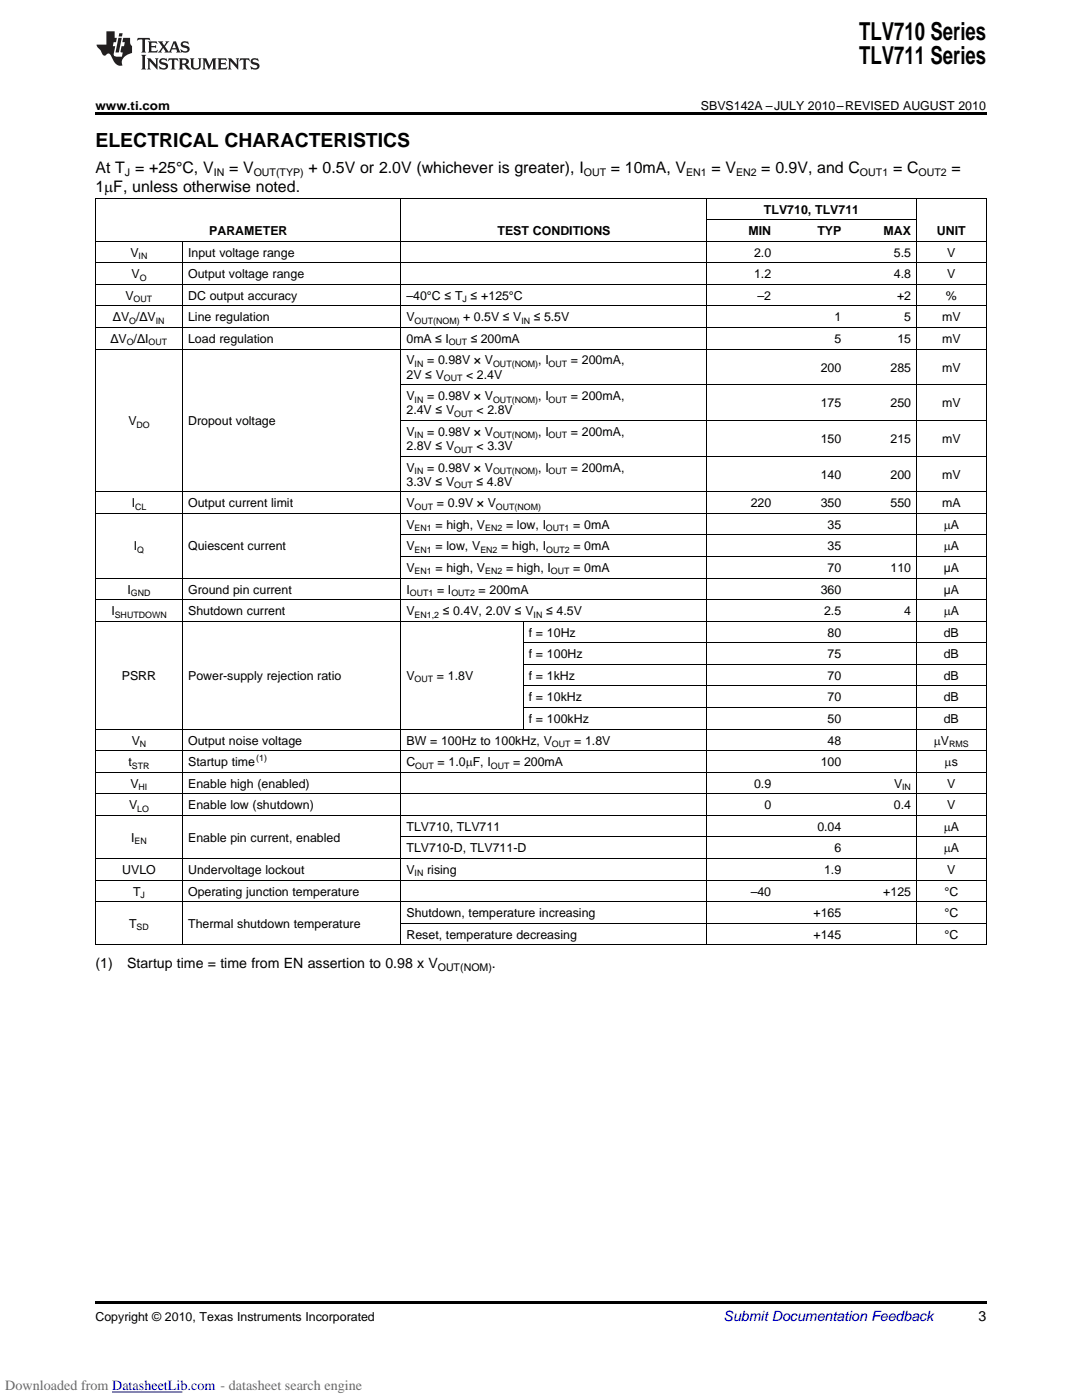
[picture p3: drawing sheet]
<svg xmlns="http://www.w3.org/2000/svg" width="216mm" height="279mm" viewBox="0 0 216 279" stroke-linecap="round" stroke-linejoin="round" font-family="sans-serif">
<defs><g id="words">
<g font-size="4.9">
<text x="171.4" y="7.9">TLV710 Series</text>
<text x="171.4" y="12.8">TLV711 Series</text>
</g>
<text font-size="3.9" x="19" y="29.3">ELECTRICAL CHARACTERISTICS</text>
<g font-size="3.2">
<text x="19" y="34.4">At T = +25°C, V</text>
<text x="45.7" y="34.4">= V</text>
<text x="61.6" y="34.4">+ 0.5V or 2.0V (whichever is greater), I</text>
<text x="121.9" y="34.4">= 10mA, V</text>
<text x="142" y="34.4">= V</text>
<text x="151.9" y="34.4">= 0.9V, and C</text>
<text x="178.2" y="34.4">= C</text>
<text x="189.9" y="34.4">=</text>
<text x="19" y="38.3">1mF, unless otherwise noted.</text>
</g>
<g font-size="2.8">
<text x="19" y="193.2">(1)</text>
<text x="25.4" y="193.2">Startup time = time from EN assertion to 0.98 x V</text>
<text x="98.2" y="193.2">.</text>
<text x="195.3" y="263.6">3</text>
</g>
<text font-size="2.8" fill="#0000c8" x="144.4" y="263.6">Submit Documentation Feedback</text>
<text font-size="2.8" fill="#696969" x="1.1" y="277.4">Downloaded from DatasheetLib.com - datasheet search engine</text>
<g font-size="2.5">
<text x="19" y="21.9">www.ti.com</text>
<text x="139.8" y="21.9">SBVS142A –JULY 2010–REVISED AUGUST 2010</text>
<text x="41.7" y="46.9">PARAMETER</text>
<text x="99.3" y="46.9">TEST CONDITIONS</text>
<text x="149.4" y="46.9">MIN</text>
<text x="152.4" y="42.6">TLV710, TLV711</text>
<text x="163.1" y="46.9">TYP</text>
<text x="176.3" y="46.9">MAX</text>
<text x="186.9" y="46.9">UNIT</text>
<text x="26" y="51.2">V</text>
<text x="37.5" y="51.2">Input voltage range</text>
<text x="150.5" y="51.2">2.0</text>
<text x="178.4" y="51.2">5.5</text>
<text x="189" y="51.2">V</text>
<text x="25" y="59.8">V</text>
<text x="26.2" y="55.5">V</text>
<text x="37.5" y="55.5">Output voltage range</text>
<text x="37.5" y="59.8">DC output accuracy</text>
<text x="81.1" y="59.8">–40°C ≤ T ≤ +125°C</text>
<text x="150.5" y="55.5">1.2</text>
<text x="151.2" y="59.8">–2</text>
<text x="178.4" y="55.5">4.8</text>
<text x="179" y="59.8">+2</text>
<text x="188.7" y="59.8">%</text>
<text x="189" y="55.5">V</text>
<text x="22.5" y="64.1">ΔV /ΔV</text>
<text x="37.5" y="64.1">Line regulation</text>
<text x="81.1" y="64.1">V</text>
<text x="92.4" y="64.1">+ 0.5V ≤ V</text>
<text x="106.5" y="64.1">≤ 5.5V</text>
<text x="166.5" y="64.1">1</text>
<text x="180.4" y="64.1">5</text>
<text x="188" y="64.1">mV</text>
<text x="22" y="68.4">ΔV /ΔI</text>
<text x="37.5" y="68.4">Load regulation</text>
<text x="81.1" y="68.4">0mA ≤ I</text>
<text x="93.9" y="68.4">≤ 200mA</text>
<text x="166.5" y="68.4">5</text>
<text x="179.1" y="68.4">15</text>
<text x="188" y="68.4">mV</text>
<text x="81.1" y="72.7">V</text>
<text x="81.1" y="75.6">2V ≤ V</text>
<text x="85.2" y="72.7">= 0.98V × V</text>
<text x="93" y="75.6">&lt; 2.4V</text>
<text x="107.4" y="72.7">, I</text>
<text x="113.9" y="72.7">= 200mA,</text>
<text x="163.8" y="74.2">200</text>
<text x="177.7" y="74.2">285</text>
<text x="188" y="74.2">mV</text>
<text x="81.1" y="79.9">V</text>
<text x="81.1" y="82.7">2.4V ≤ V</text>
<text x="85.2" y="79.9">= 0.98V × V</text>
<text x="95.1" y="82.7">&lt; 2.8V</text>
<text x="107.4" y="79.9">, I</text>
<text x="113.9" y="79.9">= 200mA,</text>
<text x="163.8" y="81.3">175</text>
<text x="177.7" y="81.3">250</text>
<text x="188" y="81.3">mV</text>
<text x="25.6" y="84.8">V</text>
<text x="37.5" y="84.8">Dropout voltage</text>
<text x="81.1" y="87">V</text>
<text x="81.1" y="89.8">2.8V ≤ V</text>
<text x="85.2" y="87">= 0.98V × V</text>
<text x="95.1" y="89.8">&lt; 3.3V</text>
<text x="107.4" y="87">, I</text>
<text x="113.9" y="87">= 200mA,</text>
<text x="163.8" y="88.4">150</text>
<text x="177.7" y="88.4">215</text>
<text x="188" y="88.4">mV</text>
<text x="81.1" y="94.1">V</text>
<text x="85.2" y="94.1">= 0.98V × V</text>
<text x="107.4" y="94.1">, I</text>
<text x="113.9" y="94.1">= 200mA,</text>
<text x="163.8" y="95.5">140</text>
<text x="177.7" y="95.5">200</text>
<text x="188" y="95.5">mV</text>
<text x="26.3" y="101.2">I</text>
<text x="37.5" y="101.2">Output current limit</text>
<text x="81.1" y="96.9">3.3V ≤ V</text>
<text x="81.1" y="101.2">V</text>
<text x="87.2" y="101.2">= 0.9V × V</text>
<text x="95.1" y="96.9">≤ 4.8V</text>
<text x="149.8" y="101.2">220</text>
<text x="163.8" y="101.2">350</text>
<text x="177.7" y="101.2">550</text>
<text x="188" y="101.2">mA</text>
<text x="81.1" y="105.6">V</text>
<text x="86.9" y="105.6">= high, V</text>
<text x="101" y="105.6">= low, I</text>
<text x="114.4" y="105.6">= 0mA</text>
<text x="165.1" y="105.6">35</text>
<text x="188.3" y="105.6">mA</text>
<text x="26.7" y="109.9">I</text>
<text x="37.5" y="109.9">Quiescent current</text>
<text x="81.1" y="109.9">V</text>
<text x="86.9" y="109.9">= low, V</text>
<text x="100" y="109.9">= high, I</text>
<text x="114.4" y="109.9">= 0mA</text>
<text x="165.1" y="109.9">35</text>
<text x="188.3" y="109.9">mA</text>
<text x="25.4" y="118.5">I</text>
<text x="37.5" y="118.5">Ground pin current</text>
<text x="81.1" y="114.2">V</text>
<text x="81.1" y="118.5">I</text>
<text x="86.9" y="114.2">= high, V</text>
<text x="87.2" y="118.5">= I</text>
<text x="95.5" y="118.5">= 200mA</text>
<text x="101" y="114.2">= high, I</text>
<text x="114.4" y="114.2">= 0mA</text>
<text x="163.8" y="118.5">360</text>
<text x="165.1" y="114.2">70</text>
<text x="177.7" y="114.2">110</text>
<text x="188.3" y="114.2">µA</text>
<text x="188.3" y="118.5">µA</text>
<text x="22.2" y="122.8">I</text>
<text x="37.5" y="122.8">Shutdown current</text>
<text x="81.1" y="122.8">V</text>
<text x="88.4" y="122.8">≤ 0.4V, 2.0V ≤ V</text>
<text x="109" y="122.8">≤ 4.5V</text>
<text x="164.4" y="122.8">2.5</text>
<text x="180.4" y="122.8">4</text>
<text x="188.3" y="122.8">mA</text>
<text x="105.5" y="127.1">f = 10Hz</text>
<text x="105.5" y="131.4">f = 100Hz</text>
<text x="165.1" y="127.1">80</text>
<text x="165.1" y="131.4">75</text>
<text x="188.3" y="127.1">dB</text>
<text x="188.3" y="131.4">dB</text>
<text x="24.3" y="135.7">PSRR</text>
<text x="37.5" y="135.7">Power-supply rejection ratio</text>
<text x="81.1" y="135.7">V</text>
<text x="87.2" y="135.7">= 1.8V</text>
<text x="105.5" y="135.7">f = 1kHz</text>
<text x="165.1" y="135.7">70</text>
<text x="188.3" y="135.7">dB</text>
<text x="105.5" y="140">f = 10kHz</text>
<text x="165.1" y="140">70</text>
<text x="188.3" y="140">dB</text>
<text x="26.3" y="148.6">V</text>
<text x="37.5" y="148.6">Output noise voltage</text>
<text x="81.1" y="148.6">BW = 100Hz to 100kHz, V</text>
<text x="105.5" y="144.3">f = 100kHz</text>
<text x="114.6" y="148.6">= 1.8V</text>
<text x="165.1" y="144.3">50</text>
<text x="165.1" y="148.6">48</text>
<text x="186.3" y="148.6">mV</text>
<text x="188.3" y="144.3">dB</text>
<text x="25.6" y="152.9">t</text>
<text x="37.5" y="152.9">Startup time</text>
<text x="81.1" y="152.9">C</text>
<text x="87.3" y="152.9">= 1.0mF, I</text>
<text x="102.4" y="152.9">= 200mA</text>
<text x="163.8" y="152.9">100</text>
<text x="188.5" y="152.9">ms</text>
<text x="25.8" y="161.5">V</text>
<text x="26" y="157.2">V</text>
<text x="37.5" y="157.2">Enable high (enabled)</text>
<text x="37.5" y="161.5">Enable low (shutdown)</text>
<text x="150.5" y="157.2">0.9</text>
<text x="152.5" y="161.5">0</text>
<text x="178.4" y="161.5">0.4</text>
<text x="178.4" y="157.2">V</text>
<text x="189" y="157.2">V</text>
<text x="189" y="161.5">V</text>
<text x="26.2" y="168">I</text>
<text x="37.5" y="168">Enable pin current, enabled</text>
<text x="81.1" y="165.8">TLV710, TLV711</text>
<text x="163.1" y="165.8">0.04</text>
<text x="188.3" y="165.8">mA</text>
<text x="81.1" y="170.1">TLV710-D, TLV711-D</text>
<text x="166.5" y="170.1">6</text>
<text x="188.3" y="170.1">mA</text>
<text x="24.4" y="174.4">UVLO</text>
<text x="26.6" y="178.7">T</text>
<text x="37.5" y="174.4">Undervoltage lockout</text>
<text x="37.5" y="178.7">Operating junction temperature</text>
<text x="81.1" y="174.4">V</text>
<text x="85.2" y="174.4">rising</text>
<text x="149.8" y="178.7">–40</text>
<text x="164.4" y="174.4">1.9</text>
<text x="176.2" y="178.7">+125</text>
<text x="188.5" y="178.7">°C</text>
<text x="189" y="174.4">V</text>
<text x="25.8" y="185.2">T</text>
<text x="37.5" y="185.2">Thermal shutdown temperature</text>
<text x="81.1" y="183">Shutdown, temperature increasing</text>
<text x="162.3" y="183">+165</text>
<text x="188.5" y="183">°C</text>
<text x="81.1" y="187.3">Reset, temperature decreasing</text>
<text x="162.3" y="187.3">+145</text>
<text x="188.5" y="187.3">°C</text>
<text x="19" y="263.6">Copyright © 2010, Texas Instruments Incorporated</text>
</g>
<g font-size="2.1">
<text x="24.9" y="35.1">J</text>
<text x="42.7" y="35.1">IN</text>
<text x="50.6" y="35.1">OUT(TYP)</text>
<text x="116.5" y="35.1">OUT</text>
<text x="136.9" y="35.1">EN1</text>
<text x="146.9" y="35.1">EN2</text>
<text x="171.6" y="35.1">OUT1</text>
<text x="183.3" y="35.1">OUT2</text>
<text x="87.3" y="193.7">OUT(NOM)</text>
</g>
<g font-size="1.8">
<text x="27.7" y="51.7">IN</text>
<text x="27.9" y="56">O</text>
<text x="25.8" y="64.6">O</text>
<text x="26.7" y="60.3">OUT</text>
<text x="31.1" y="64.6">IN</text>
<text x="82.7" y="64.6">OUT(NOM)</text>
<text x="92.3" y="60.3">J</text>
<text x="104" y="64.6">IN</text>
<text x="25.3" y="68.9">O</text>
<text x="29.6" y="68.9">OUT</text>
<text x="89.5" y="68.9">OUT</text>
<text x="82.7" y="73.2">IN</text>
<text x="88.6" y="76.1">OUT</text>
<text x="98.4" y="73.2">OUT(NOM)</text>
<text x="109.5" y="73.2">OUT</text>
<text x="82.7" y="80.4">IN</text>
<text x="90.6" y="83.2">OUT</text>
<text x="98.4" y="80.4">OUT(NOM)</text>
<text x="109.5" y="80.4">OUT</text>
<text x="27.2" y="85.3">DO</text>
<text x="82.7" y="87.5">IN</text>
<text x="98.4" y="87.5">OUT(NOM)</text>
<text x="109.5" y="87.5">OUT</text>
<text x="82.7" y="94.6">IN</text>
<text x="90.6" y="90.3">OUT</text>
<text x="98.4" y="94.6">OUT(NOM)</text>
<text x="109.5" y="94.6">OUT</text>
<text x="27" y="101.7">CL</text>
<text x="82.7" y="101.7">OUT</text>
<text x="90.6" y="97.4">OUT</text>
<text x="99" y="101.7">OUT(NOM)</text>
<text x="82.7" y="106">EN1</text>
<text x="96.8" y="106">EN2</text>
<text x="108.9" y="106">OUT1</text>
<text x="27.4" y="110.3">Q</text>
<text x="82.7" y="110.3">EN1</text>
<text x="95.9" y="110.3">EN2</text>
<text x="109" y="110.3">OUT2</text>
<text x="26.1" y="119">GND</text>
<text x="81.8" y="119">OUT1</text>
<text x="82.7" y="114.7">EN1</text>
<text x="90.1" y="119">OUT2</text>
<text x="96.8" y="114.7">EN2</text>
<text x="109.9" y="114.7">OUT</text>
<text x="22.9" y="123.3">SHUTDOWN</text>
<text x="82.7" y="123.3">EN1,2</text>
<text x="106.5" y="123.3">IN</text>
<text x="82.7" y="136.2">OUT</text>
<text x="27.9" y="149.1">N</text>
<text x="110.1" y="149.1">OUT</text>
<text x="189.4" y="149.1">RMS</text>
<text x="26.3" y="153.4">STR</text>
<text x="51.1" y="151.9">(1)</text>
<text x="82.9" y="153.4">OUT</text>
<text x="97.9" y="153.4">OUT</text>
<text x="27.4" y="162">LO</text>
<text x="27.7" y="157.7">HI</text>
<text x="180" y="157.7">IN</text>
<text x="26.8" y="168.5">EN</text>
<text x="28" y="179.2">J</text>
<text x="82.7" y="174.9">IN</text>
<text x="27.2" y="185.7">SD</text>
</g>
</g></defs>
<g fill="#231f20">
<path d="M27.5 7.6l-.1 .5 .4-.2h.6v.1v2.1l-.2 .4h1l-.3-.4v-2.1l.1-.1h.5l.5 .2-.2-.5zM29.5 8.3l.2 .3v1.5l-.2 .4h1.8l.2-.6a1.04 1.04 0 0 1-1.3 .2v-.7h.6l.3 .2v-.6l-.3 .2h-.6v-.6l.8-.1 .4 .3-.2-.5zM31.5 8.3l.9 1.1-.9 1.1h.8l-.2-.2 .5-.7 .4 .7-.2 .2h1.5l-.1-.2 .1-.4h.9l.1 .4-.2 .2h1l-.3-.3-.7-1.9h-.5l-.9 2-.8-1 .9-1h-.8l.1 .3-.3 .5-.4-.6 .2-.2zM34.7 8.6l.4 1h-.7zM36.3 8.4a.63 .63 0 0 0-.2 .7 .63 .63 0 0 0 .6 .4l.6 .2 .1 .2a.75 .75 0 0 1-.7 .4 .75 .75 0 0 1-.6-.5l.1 .7 .1-.1a1.11 1.11 0 0 0 1.5-.6 1.13 1.13 0 0 0-1.2-.8l-.1-.4a1.04 1.04 0 0 1 1.2 .2l-.2-.5-.1 .1-.5-.2zM28.2 10.9l.2 .4v2.2l-.2 .4h1l-.3-.4v-2.2l.3-.4zM29.3 11.6l.3 .4v1.5l-.3 .4h.8l-.2-.4v-1.3l1.5 1.7v-1.9l.2-.4h-.7l.2 .4v.9l-1.1-1.3zM32 11.8a.62 .62 0 0 0-.2 .7 .62 .62 0 0 0 .6 .4l.6 .1 .1 .3a.76 .76 0 0 1-.7 .3 .76 .76 0 0 1-.6-.4l.1 .7 .1-.1a1.11 1.11 0 0 0 1.5-.6 1.13 1.13 0 0 0-1.2-.8l-.1-.4a1.04 1.04 0 0 1 1.2 .2l-.2-.6-.1 .1-.5-.1zM33.7 11.6l-.2 .6a.61 .61 0 0 1 .8-.3v1.6l-.2 .4h.9l-.2-.4v-1.6a.63 .63 0 0 1 .8 .3l-.2-.6zM35.6 11.6l.3 .4v1.5l-.3 .4h1l-.2-.2v-.8l.5 .2a.76 .76 0 0 0 1.2 .7l-1-1a.58 .58 0 0 0 .6-.5 .58 .58 0 0 0-.5-.6zM36.4 11.9h.1a.45 .45 0 0 1 .5 .1 .45 .45 0 0 1 .1 .5l-.7 .2zM37.9 11.6l.2 .2a2.17 2.17 0 0 0 .3 1.9 .99 .99 0 0 0 1.6-.6v-1.1l.2-.4h-.7l.2 .2a1.92 1.92 0 0 1-.2 1.8 .6 .6 0 0 1-.9-.5v-1.1l.2-.4zM40.4 11.6l.2 .4v1.5l-.2 .4h.7l-.2-.4v-1.4l.8 1.8 .8-1.8v1.4l-.2 .4h.9l-.2-.4v-1.5l.2-.4h-.8l-.6 1.5-.6-1.5zM43.4 11.6l.2 .4v1.5l-.2 .4h1.8l.2-.6a1.04 1.04 0 0 1-1.3 .1v-.6h.5l.4 .2v-.6l-.4 .2h-.5v-.7h.8l.3 .3-.1-.6zM45.5 11.6l.2 .4v1.5l-.2 .4h.7l-.2-.4v-1.3l1.5 1.7v-1.9l.2-.4h-.7l.2 .4v.9l-1.1-1.3zM47.9 11.6l-.1 .6a.61 .61 0 0 1 .8-.3v1.6l-.3 .4h1l-.3-.4 .1-1.6a.63 .63 0 0 1 .7 .3l-.1-.6zM50.2 11.8a.62 .62 0 0 0-.2 .7 .62 .62 0 0 0 .6 .4l.6 .1 .2 .3a.76 .76 0 0 1-.8 .3 .76 .76 0 0 1-.6-.4l.1 .7 .2-.1a1.11 1.11 0 0 0 1.5-.6 1.13 1.13 0 0 0-1.3-.8l-.1-.4a1.04 1.04 0 0 1 1.2 .2l-.1-.6-.2 .1-.5-.1z"/>
<path d="M21.2 6.3v2.6h-1.9l.1 .4 .7 .9a.91 .91 0 0 0 1 .8 .56 .56 0 0 1 .5-.3 .56 .56 0 0 1 .5 .3l.4 .8a1.53 1.53 0 0 0 1.9 1.2 1.54 1.54 0 0 1 1-2.1l.9-.3v-1.4a1.52 1.52 0 0 1-.3-1.6h-1.4l-.2 .8h.5l-.2 .8h-.4l-.2 1v.2l.4 .1-.2 .8a1.93 1.93 0 0 1-1.6-.3l.3-1.8h-.5l.2-.8h.4l.2-.8h-.4v-1.3zM23.6 7.6l-.6 2.9h.7l.6-2.9zM23.8 6.6l-.1 .7h.6l.2-.7z"/>
</g>
<path d="M19 22.5h177.8v.5h-177.8zM19 259.7h177.8v.5h-177.8z" fill="#000"/>
<g fill="none" stroke="#000" stroke-width=".2">
<path d="M19 39.5h177.8M19.1 39.6v149M80 39.6v149M141 39.6v149M182.8 39.6v149M196.8 39.6v149M19 56.7h177.8M19 52.4h177.8M19 48.1h177.8M36.4 48.2v140.4M141 43.8h41.8M19 69.7h177.8"/>
<path d="M19 65.4h177.8M19 61h177.8M80 76.8h116.8M19 98.2h177.8M80 91h116.8M80 83.9h116.8M19 119.7h177.8M19 115.4h177.8M19 102.5h177.8M80 111.1h116.8M80 106.8h116.8M19 124h177.8"/>
<path d="M104.4 124v21.6M104.5 136.9h92.3M104.5 132.6h92.3M104.5 128.3h92.3M19 158.4h177.8M19 154.1h177.8M19 149.8h177.8M19 145.5h177.8M104.5 141.2h92.3M19 179.9h177.8M19 175.6h177.8M19 171.3h177.8"/>
<path d="M19 162.7h177.8M80 167h116.8M19 188.5h177.8M80 184.2h116.8"/>
</g>
<path d="M22.4 277.8h14" fill="none" stroke="#00f" stroke-width=".2"/>
<path d="M0 275h78.6v3h-78.6z" fill-rule="evenodd" fill="#fff"/>
<path d="M22.4 277.8h14" fill="none" stroke="#00f" stroke-width=".2"/>
<use href="#words"/>
</svg>
